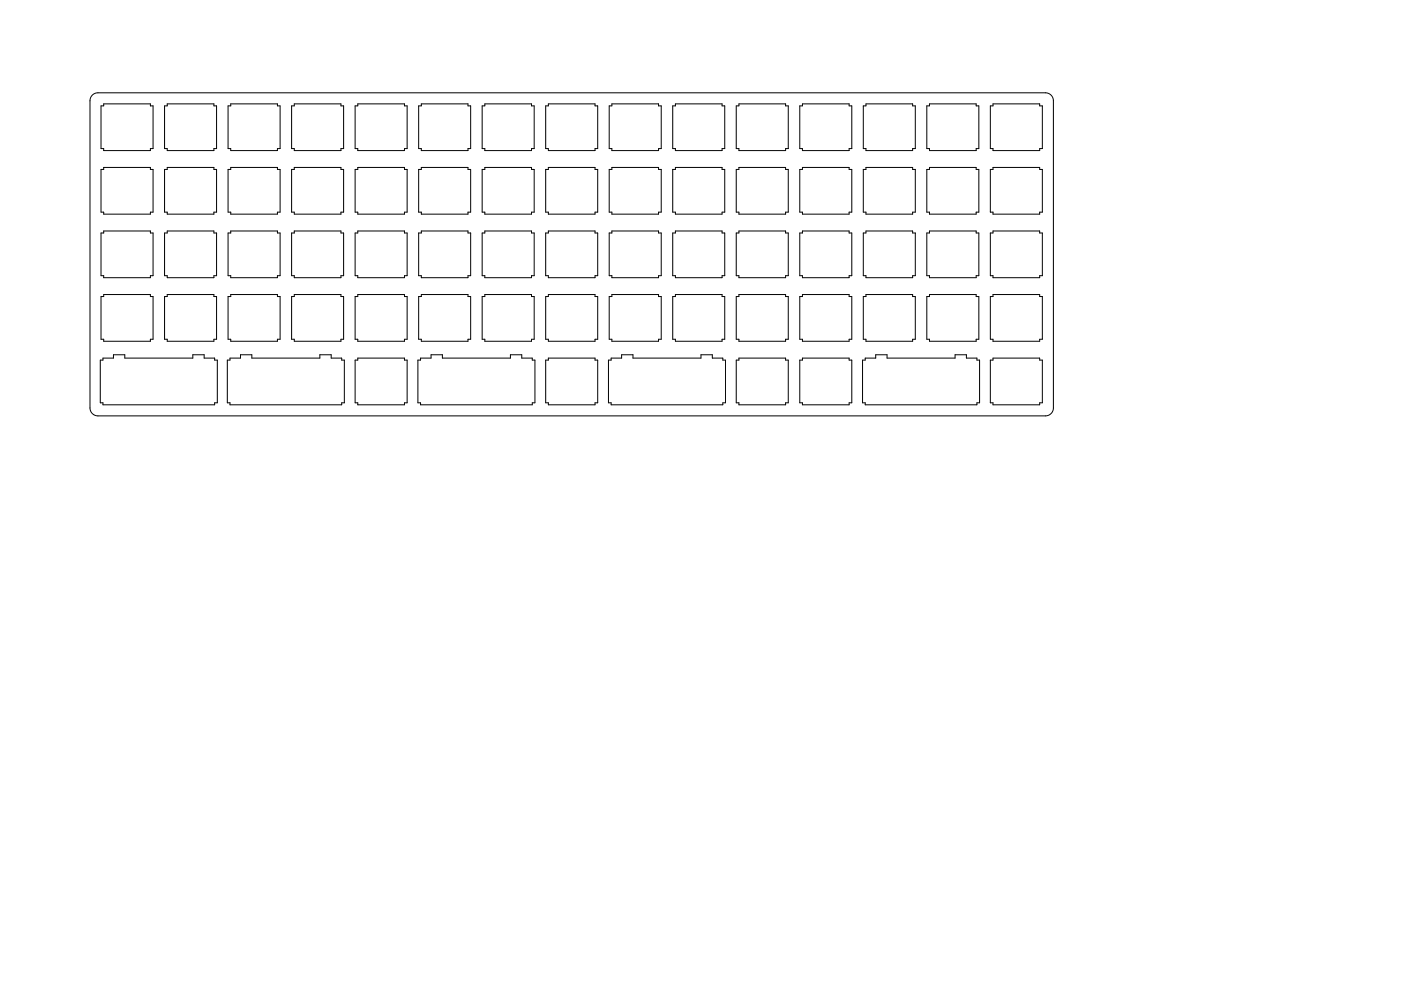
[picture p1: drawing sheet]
<svg xmlns="http://www.w3.org/2000/svg" width="420mm" height="297mm" viewBox="0 0 420 297" stroke-linecap="round" stroke-linejoin="round" font-family="sans-serif">
<g fill="none" stroke="#000" stroke-width=".3">
<path d="M27.7 28.5l.7-.5 1-.2h284.1a2.38 2.38 0 0 1 2.4 2.4v92.1a2.38 2.38 0 0 1-2.4 2.4h-284.1a2.38 2.38 0 0 1-2.4-2.4v-92.1l.1-.8zM30.3 31.7h.8v-.6h14v.6h.8v12.8h-.8v.6h-14v-.6h-.8zM49.3 31.7h.9v-.6h13.9v.6h.9v12.8h-.9v.6h-13.9v-.6h-.9zM68.4 31.7h.8v-.6h14v.6h.8v12.8h-.8v.6h-14v-.6h-.8zM87.4 31.7h.9v-.6h13.9v.6h.9v12.8h-.9v.6h-13.9v-.6h-.9zM106.5 31.7h.8v-.6h14v.6h.8v12.8h-.8v.6h-14v-.6h-.8zM125.5 31.7h.9v-.6h13.9v.6h.9v12.8h-.9v.6h-13.9v-.6h-.9zM144.6 31.7h.8v-.6h14v.6h.8v12.8h-.8v.6h-14v-.6h-.8zM163.6 31.7h.9v-.6h13.9v.6h.9v12.8h-.9v.6h-13.9v-.6h-.9zM182.7 31.7h.8v-.6h14v.6h.8v12.8h-.8v.6h-14v-.6h-.8zM201.7 31.7h.9v-.6h13.9v.6h.9v12.8h-.9v.6h-13.9v-.6h-.9zM220.8 31.7h.8v-.6h14v.6h.8v12.8h-.8v.6h-14v-.6h-.8z"/>
<path d="M239.8 31.7h.9v-.6h14v.6h.8v12.8h-.8v.6h-14v-.6h-.9zM258.9 31.7h.8v-.6h14v.6h.8v12.8h-.8v.6h-14v-.6h-.8zM277.9 31.7h.8v-.6h14.1v.6h.8v12.8h-.8v.6h-14.1v-.6h-.8zM297 31.7h.8v-.6h14v.6h.8v12.8h-.8v.6h-14v-.6h-.8zM30.3 50.8h.8v-.6h14v.6h.8v12.8h-.8v.6h-14v-.6h-.8zM49.3 50.8h.9v-.6h13.9v.6h.9v12.8h-.9v.6h-13.9v-.6h-.9zM68.4 50.8h.8v-.6h14v.6h.8v12.8h-.8v.6h-14v-.6h-.8zM87.4 50.8h.9v-.6h13.9v.6h.9v12.8h-.9v.6h-13.9v-.6h-.9zM106.5 50.8h.8v-.6h14v.6h.8v12.8h-.8v.6h-14v-.6h-.8zM125.5 50.8h.9v-.6h13.9v.6h.9v12.8h-.9v.6h-13.9v-.6h-.9zM144.6 50.8h.8v-.6h14v.6h.8v12.8h-.8v.6h-14v-.6h-.8zM163.6 50.8h.9v-.6h13.9v.6h.9v12.8h-.9v.6h-13.9v-.6h-.9z"/>
<path d="M182.7 50.8h.8v-.6h14v.6h.8v12.8h-.8v.6h-14v-.6h-.8zM201.7 50.8h.9v-.6h13.9v.6h.9v12.8h-.9v.6h-13.9v-.6h-.9zM220.8 50.8h.8v-.6h14v.6h.8v12.8h-.8v.6h-14v-.6h-.8zM239.8 50.8h.9v-.6h14v.6h.8v12.8h-.8v.6h-14v-.6h-.9zM258.9 50.8h.8v-.6h14v.6h.8v12.8h-.8v.6h-14v-.6h-.8zM277.9 50.8h.8v-.6h14.1v.6h.8v12.8h-.8v.6h-14.1v-.6h-.8zM297 50.8h.8v-.6h14v.6h.8v12.8h-.8v.6h-14v-.6h-.8zM30.3 69.8h.8v-.6h14v.6h.8v12.8h-.8v.6h-14v-.6h-.8zM49.3 69.8h.9v-.6h13.9v.6h.9v12.8h-.9v.6h-13.9v-.6h-.9zM68.4 69.8h.8v-.6h14v.6h.8v12.8h-.8v.6h-14v-.6h-.8zM87.4 69.8h.9v-.6h13.9v.6h.9v12.8h-.9v.6h-13.9v-.6h-.9zM106.5 69.8h.8v-.6h14v.6h.8v12.8h-.8v.6h-14v-.6h-.8z"/>
<path d="M125.5 69.8h.9v-.6h13.9v.6h.9v12.8h-.9v.6h-13.9v-.6h-.9zM144.6 69.8h.8v-.6h14v.6h.8v12.8h-.8v.6h-14v-.6h-.8zM163.6 69.8h.9v-.6h13.9v.6h.9v12.8h-.9v.6h-13.9v-.6h-.9zM182.7 69.8h.8v-.6h14v.6h.8v12.8h-.8v.6h-14v-.6h-.8zM201.7 69.8h.9v-.6h13.9v.6h.9v12.8h-.9v.6h-13.9v-.6h-.9zM220.8 69.8h.8v-.6h14v.6h.8v12.8h-.8v.6h-14v-.6h-.8zM239.8 69.8h.9v-.6h14v.6h.8v12.8h-.8v.6h-14v-.6h-.9zM258.9 69.8h.8v-.6h14v.6h.8v12.8h-.8v.6h-14v-.6h-.8zM277.9 69.8h.8v-.6h14.1v.6h.8v12.8h-.8v.6h-14.1v-.6h-.8zM297 69.8h.8v-.6h14v.6h.8v12.8h-.8v.6h-14v-.6h-.8zM30.3 88.9h.8v-.6h14v.6h.8v12.8h-.8v.6h-14v-.6h-.8zM49.3 88.9h.9v-.6h13.9v.6h.9v12.8h-.9v.6h-13.9v-.6h-.9z"/>
<path d="M68.4 88.9h.8v-.6h14v.6h.8v12.8h-.8v.6h-14v-.6h-.8zM87.4 88.9h.9v-.6h13.9v.6h.9v12.8h-.9v.6h-13.9v-.6h-.9zM106.5 88.9h.8v-.6h14v.6h.8v12.8h-.8v.6h-14v-.6h-.8zM125.5 88.9h.9v-.6h13.9v.6h.9v12.8h-.9v.6h-13.9v-.6h-.9zM144.6 88.9h.8v-.6h14v.6h.8v12.8h-.8v.6h-14v-.6h-.8zM163.6 88.9h.9v-.6h13.9v.6h.9v12.8h-.9v.6h-13.9v-.6h-.9zM182.7 88.9h.8v-.6h14v.6h.8v12.8h-.8v.6h-14v-.6h-.8zM201.7 88.9h.9v-.6h13.9v.6h.9v12.8h-.9v.6h-13.9v-.6h-.9zM220.8 88.9h.8v-.6h14v.6h.8v12.8h-.8v.6h-14v-.6h-.8zM239.8 88.9h.9v-.6h14v.6h.8v12.8h-.8v.6h-14v-.6h-.9zM258.9 88.9h.8v-.6h14v.6h.8v12.8h-.8v.6h-14v-.6h-.8zM277.9 88.9h.8v-.6h14.1v.6h.8v12.8h-.8v.6h-14.1v-.6h-.8z"/>
<path d="M297 88.9h.8v-.6h14v.6h.8v12.8h-.8v.6h-14v-.6h-.8zM30.1 107.9h.8v-.6h3.1v-1h3.4v1h20.4v-1h3.4v1h3.2v.6h.8v12.8h-.8v.6h-33.5v-.6h-.8zM68.2 107.9h.8v-.6h3.1v-1h3.4v1h20.4v-1h3.4v1h3.2v.6h.8v12.8h-.8v.6h-33.5v-.6h-.8zM106.5 107.9h.8v-.6h14v.6h.8v12.8h-.8v.6h-14v-.6h-.8zM125.3 107.9h.8v-.6h3.2v-1h3.4v1h20.4v-1h3.4v1h3.1v.6h.8v12.8h-.8v.6h-33.5v-.6h-.8zM163.6 107.9h.9v-.6h13.9v.6h.9v12.8h-.9v.6h-13.9v-.6h-.9zM182.5 107.9h.8v-.6h3.1v-1h3.4v1h20.4v-1h3.4v1h3.2v.6h.8v12.8h-.8v.6h-33.5v-.6h-.8zM220.8 107.9h.8v-.6h14v.6h.8v12.8h-.8v.6h-14v-.6h-.8zM239.8 107.9h.9v-.6h14v.6h.8v12.8h-.8v.6h-14v-.6h-.9zM258.7 107.9h.8v-.6h3.1v-1h3.4v1h20.4v-1h3.4v1h3.2v.6h.8v12.8h-.8v.6h-33.5v-.6h-.8zM297 107.9h.8v-.6h14v.6h.8v12.8h-.8v.6h-14v-.6h-.8z"/>
</g>
</svg>
